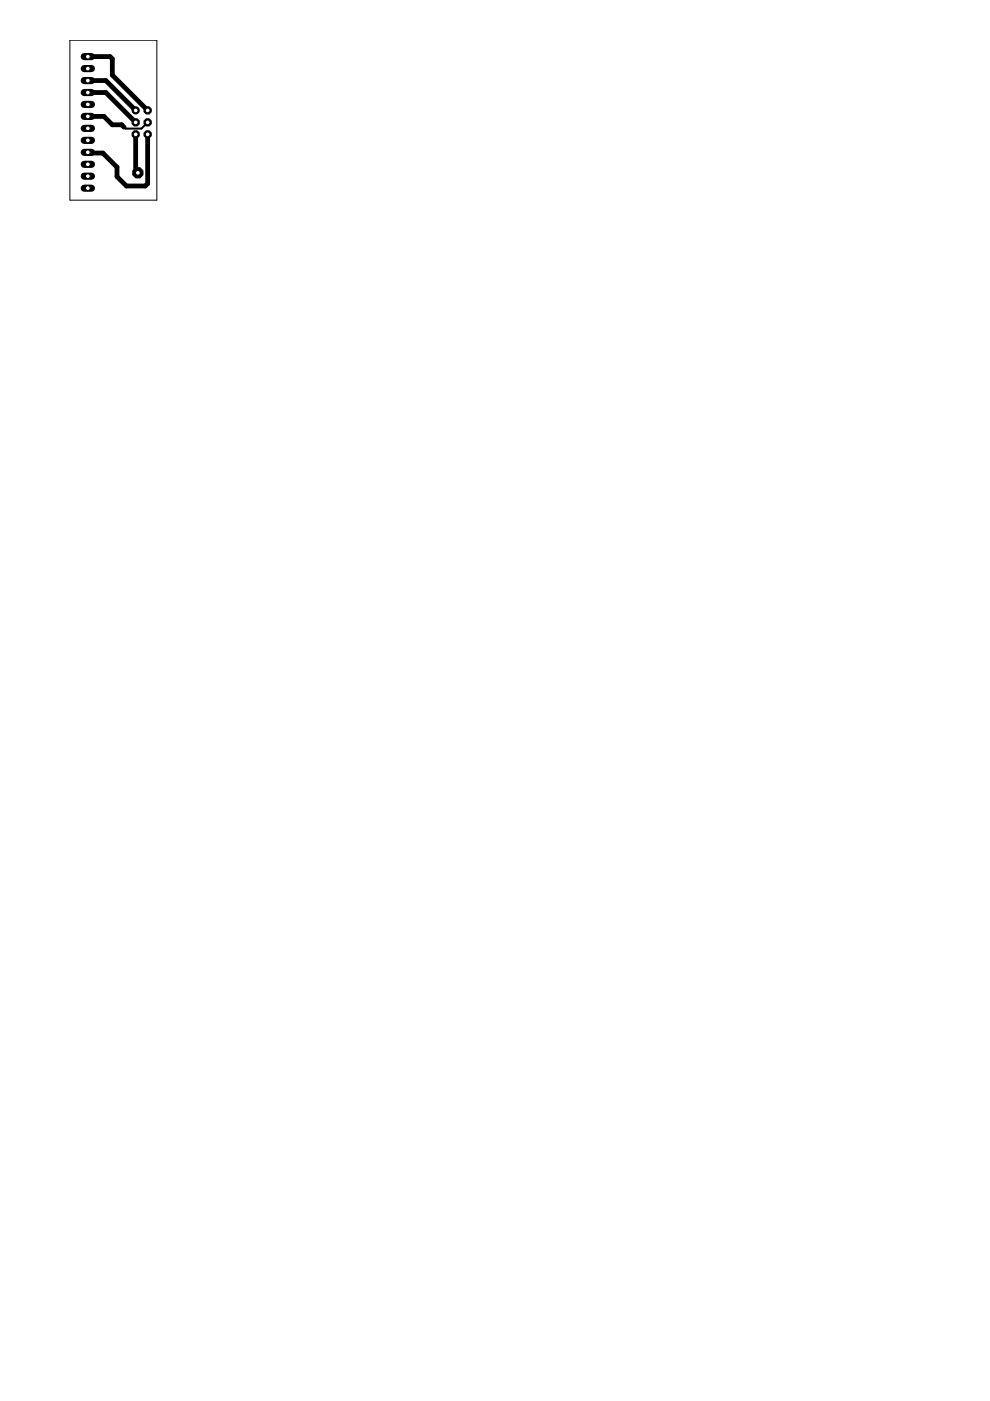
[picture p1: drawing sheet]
<svg xmlns="http://www.w3.org/2000/svg" width="210mm" height="297mm" viewBox="0 0 210 297" stroke-linecap="round" stroke-linejoin="round" font-family="sans-serif">
<path d="M18.6 17.1h3.8l6.4 6.3M18.6 12h4.7l.5 .5v3.4l7.5 7.5M18.6 19.6h3.8l6.4 6.4M18.6 24.7h3.4l1.8 1.8h2l.5 .5M28.8 28.5v7.7l.4 .4M31.3 28.5v10.4l-.5 .5h-4l-2-2v-1.9l-3-3.1h-3l-.2-.1" fill="none" stroke="#000" stroke-width="1"/>
<path d="M31.3 26l-1.3 1.3h-3.3l-.4-.3" fill="none" stroke="#000" stroke-width=".42"/>
<circle cx="28.8" cy="23.4" r=".76" fill="#000" stroke="#000" stroke-width=".21"/>
<circle cx="28.8" cy="23.4" r=".51" fill="#fff" stroke="#000" stroke-width=".21"/>
<circle cx="28.8" cy="26" r=".83" fill="#000" stroke="#000" stroke-width=".21"/>
<circle cx="28.8" cy="26" r=".51" fill="#fff" stroke="#000" stroke-width=".21"/>
<circle cx="28.8" cy="28.5" r=".83" fill="#000" stroke="#000" stroke-width=".21"/>
<circle cx="28.8" cy="28.5" r=".51" fill="#fff" stroke="#000" stroke-width=".21"/>
<circle cx="31.3" cy="23.4" r=".83" fill="#000" stroke="#000" stroke-width=".21"/>
<circle cx="31.3" cy="23.4" r=".51" fill="#fff" stroke="#000" stroke-width=".21"/>
<circle cx="31.3" cy="26" r=".83" fill="#000" stroke="#000" stroke-width=".21"/>
<circle cx="31.3" cy="26" r=".51" fill="#fff" stroke="#000" stroke-width=".21"/>
<circle cx="31.3" cy="28.5" r=".83" fill="#000" stroke="#000" stroke-width=".21"/>
<circle cx="31.3" cy="28.5" r=".51" fill="#fff" stroke="#000" stroke-width=".21"/>
<path d="M17.9 12h1.5" fill="none" stroke="#000" stroke-width="1.5"/>
<circle cx="18.6" cy="12" r=".51" fill="#fff" stroke="#000" stroke-width=".21"/>
<path d="M17.9 14.5h1.5" fill="none" stroke="#000" stroke-width="1.5"/>
<circle cx="18.6" cy="14.5" r=".51" fill="#fff" stroke="#000" stroke-width=".21"/>
<path d="M17.9 17.1h1.5" fill="none" stroke="#000" stroke-width="1.5"/>
<circle cx="18.6" cy="17.1" r=".51" fill="#fff" stroke="#000" stroke-width=".21"/>
<path d="M17.9 19.6h1.5" fill="none" stroke="#000" stroke-width="1.5"/>
<circle cx="18.6" cy="19.6" r=".51" fill="#fff" stroke="#000" stroke-width=".21"/>
<path d="M17.9 22.1h1.5" fill="none" stroke="#000" stroke-width="1.5"/>
<circle cx="18.6" cy="22.1" r=".51" fill="#fff" stroke="#000" stroke-width=".21"/>
<path d="M17.9 24.7h1.5" fill="none" stroke="#000" stroke-width="1.5"/>
<circle cx="18.6" cy="24.7" r=".51" fill="#fff" stroke="#000" stroke-width=".21"/>
<path d="M17.9 27.2h1.5" fill="none" stroke="#000" stroke-width="1.5"/>
<circle cx="18.6" cy="27.2" r=".51" fill="#fff" stroke="#000" stroke-width=".21"/>
<path d="M17.9 29.8h1.5" fill="none" stroke="#000" stroke-width="1.5"/>
<circle cx="18.6" cy="29.8" r=".51" fill="#fff" stroke="#000" stroke-width=".21"/>
<path d="M17.9 32.3h1.5" fill="none" stroke="#000" stroke-width="1.5"/>
<circle cx="18.6" cy="32.3" r=".51" fill="#fff" stroke="#000" stroke-width=".21"/>
<path d="M17.9 34.8h1.5" fill="none" stroke="#000" stroke-width="1.5"/>
<circle cx="18.6" cy="34.8" r=".51" fill="#fff" stroke="#000" stroke-width=".21"/>
<path d="M17.9 37.4h1.5" fill="none" stroke="#000" stroke-width="1.5"/>
<circle cx="18.6" cy="37.4" r=".51" fill="#fff" stroke="#000" stroke-width=".21"/>
<path d="M17.9 39.9h1.5" fill="none" stroke="#000" stroke-width="1.5"/>
<circle cx="18.6" cy="39.9" r=".51" fill="#fff" stroke="#000" stroke-width=".21"/>
<circle cx="29.2" cy="36.6" r="1.17" fill="#000" stroke="#000" stroke-width=".21"/>
<circle cx="29.2" cy="36.6" r=".51" fill="#fff" stroke="#000" stroke-width=".21"/>
<path d="M14.8 8.5h18.5v33.9h-18.5z" fill="none" stroke="#000" stroke-width=".21"/>
</svg>
